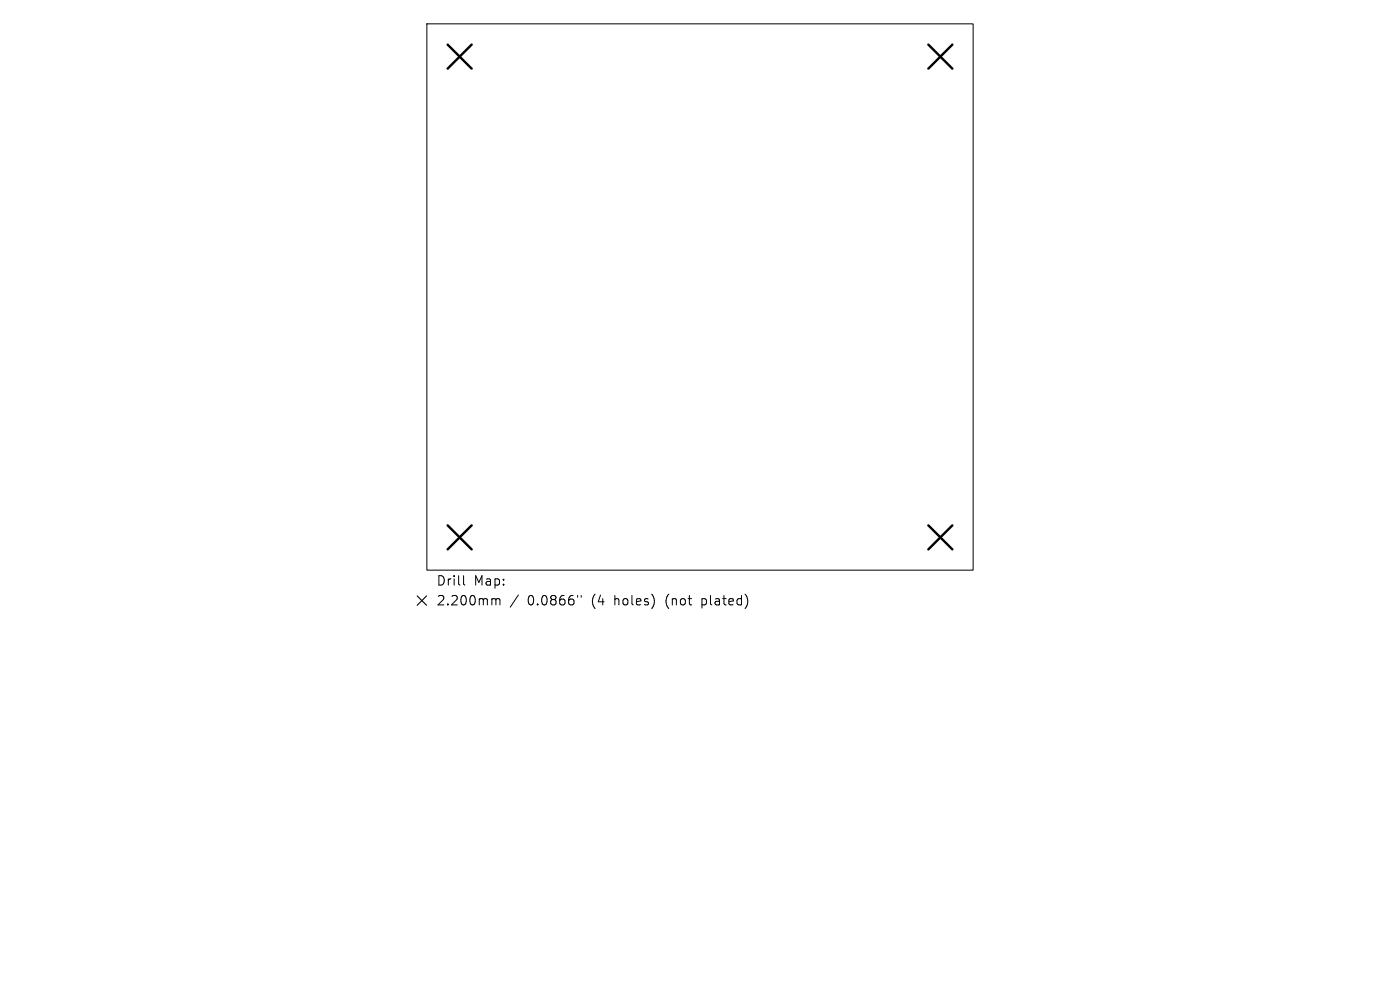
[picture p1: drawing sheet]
<svg xmlns="http://www.w3.org/2000/svg" width="297mm" height="210mm" viewBox="0 0 297 210" stroke-linecap="round" stroke-linejoin="round" font-family="sans-serif">
<defs><g id="words">
<g font-size="2.8">
<text x="92.5" y="124.5">Drill</text>
<text x="100.5" y="124.5">Map:</text>
<text x="92.5" y="128.7">2.200mm</text>
<text x="111.9" y="128.7">0.0866&quot;</text>
<text x="125.7" y="128.7">(4</text>
<text x="130.6" y="128.7">holes)</text>
<text x="141.7" y="128.7">(not</text>
<text x="149.5" y="128.7">plated)</text>
</g>
</g></defs>
<path d="M90.6 5.1h115.8v115.8h-115.8zM98.3 122.1v1.7l.3 .3M104.6 127h.3l.3 .3M105.2 127.3l.3-.3 .5 .1 .1 1.2M105.2 127.3v1M110 126.2l-1.8 2.6M122.5 126.3v.4M123.3 126.3v.4" fill="none" stroke="#000" stroke-width=".21"/>
<path d="M95 9.5l5.1 5.1M100.1 9.5l-5.1 5.1M196.9 9.5l5.1 5.1M202 9.5l-5.1 5.1M95 111.4l5.1 5.1M100.1 111.4l-5.1 5.1M196.9 111.4l5.1 5.1M202 111.4l-5.1 5.1" fill="none" stroke="#000" stroke-width=".51"/>
<path d="M88.5 126.4l2 2M90.5 126.4l-2 2" fill="none" stroke="#000" stroke-width=".23"/>
<use href="#words"/>
</svg>
